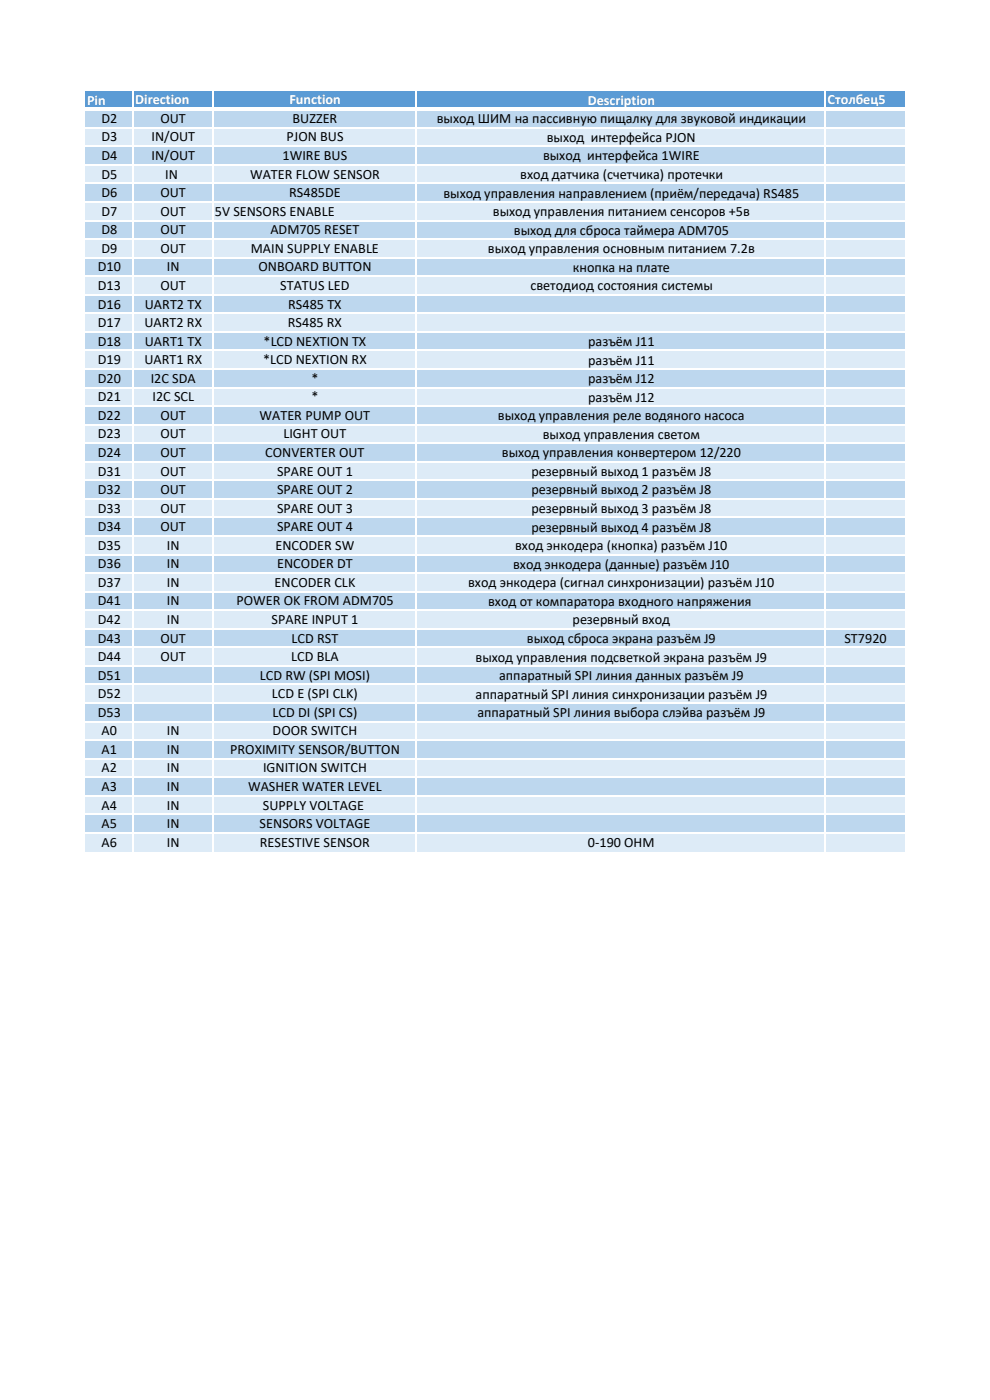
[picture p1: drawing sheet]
<svg xmlns="http://www.w3.org/2000/svg" width="210mm" height="297mm" viewBox="0 0 210 297" stroke-linecap="round" stroke-linejoin="round" font-family="sans-serif">
<defs><g id="words">
<g font-size="3" fill="#fff">
<text x="18.5" y="22.2">Pin</text>
<text x="28.7" y="22.1">Direction</text>
<text x="61.4" y="22.1">Function</text>
<text x="124.7" y="22.2">Description</text>
<text x="175.6" y="22.1">Столбец5</text>
</g>
<g font-size="3">
<text x="21.5" y="26.1">D2</text>
<text x="34" y="26.1">OUT</text>
<text x="62.1" y="26.1">BUZZER</text>
<text x="92.7" y="26.2">выход ШИМ на пассивную пищалку для звуковой индикации</text>
<text x="21.5" y="30">D3</text>
<text x="21.5" y="34">D4</text>
<text x="32.1" y="30">IN/OUT</text>
<text x="32.1" y="34">IN/OUT</text>
<text x="59.9" y="34">1WIRE BUS</text>
<text x="60.7" y="30">PJON BUS</text>
<text x="115.2" y="34">выход интерфейса 1WIRE</text>
<text x="116" y="30.1">выход интерфейса PJON</text>
<text x="21.5" y="37.9">D5</text>
<text x="21.5" y="41.8">D6</text>
<text x="34" y="41.8">OUT</text>
<text x="35.1" y="37.9">IN</text>
<text x="53" y="37.9">WATER FLOW SENSOR</text>
<text x="61.3" y="41.8">RS485DE</text>
<text x="94.1" y="41.9">выход управления направлением (приём/передача) RS485</text>
<text x="110.4" y="38">вход датчика (счетчика) протечки</text>
<text x="21.5" y="45.8">D7</text>
<text x="34" y="45.8">OUT</text>
<text x="45.6" y="45.8">5V SENSORS ENABLE</text>
<text x="104.6" y="45.8">выход управления питанием сенсоров +5в</text>
<text x="21.5" y="49.7">D8</text>
<text x="21.5" y="53.6">D9</text>
<text x="34" y="49.7">OUT</text>
<text x="34" y="53.6">OUT</text>
<text x="53.2" y="53.6">MAIN SUPPLY ENABLE</text>
<text x="57.4" y="49.7">ADM705 RESET</text>
<text x="103.5" y="53.7">выход управления основным питанием 7.2в</text>
<text x="109" y="49.8">выход для сброса таймера ADM705</text>
<text x="20.7" y="57.6">D10</text>
<text x="35.4" y="57.6">IN</text>
<text x="54.8" y="57.6">ONBOARD BUTTON</text>
<text x="121.5" y="57.7">кнопка на плате</text>
<text x="20.7" y="61.5">D13</text>
<text x="20.7" y="65.4">D16</text>
<text x="30.7" y="65.4">UART2 TX</text>
<text x="34" y="61.5">OUT</text>
<text x="59.4" y="61.5">STATUS LED</text>
<text x="61.1" y="65.4">RS485 TX</text>
<text x="112.5" y="61.6">светодиод состояния системы</text>
<text x="20.7" y="69.4">D17</text>
<text x="30.6" y="69.4">UART2 RX</text>
<text x="61" y="69.4">RS485 RX</text>
<text x="20.7" y="73.3">D18</text>
<text x="20.7" y="77.3">D19</text>
<text x="30.6" y="77.3">UART1 RX</text>
<text x="30.7" y="73.3">UART1 TX</text>
<text x="55.8" y="77.3">*LCD NEXTION RX</text>
<text x="55.9" y="73.3">*LCD NEXTION TX</text>
<text x="124.8" y="73.4">разъём J11</text>
<text x="124.8" y="77.3">разъём J11</text>
<text x="20.7" y="81.2">D20</text>
<text x="32" y="81.2">I2C SDA</text>
<text x="66.1" y="81.2">*</text>
<text x="124.8" y="81.3">разъём J12</text>
<text x="20.7" y="85.1">D21</text>
<text x="20.7" y="89.1">D22</text>
<text x="32.3" y="85.1">I2C SCL</text>
<text x="34" y="89.1">OUT</text>
<text x="55.1" y="89.1">WATER PUMP OUT</text>
<text x="66.1" y="85.1">*</text>
<text x="105.6" y="89.2">выход управления реле водяного насоса</text>
<text x="124.8" y="85.2">разъём J12</text>
<text x="20.7" y="93">D23</text>
<text x="34" y="93">OUT</text>
<text x="60.1" y="93">LIGHT OUT</text>
<text x="115.1" y="93.1">выход управления светом</text>
<text x="20.7" y="96.9">D24</text>
<text x="20.7" y="100.9">D31</text>
<text x="34" y="96.9">OUT</text>
<text x="34" y="100.9">OUT</text>
<text x="56.3" y="96.9">CONVERTER OUT</text>
<text x="58.8" y="100.9">SPARE OUT 1</text>
<text x="106.5" y="97">выход управления конвертером 12/220</text>
<text x="112.7" y="101">резервный выход 1 разъём J8</text>
<text x="20.7" y="104.8">D32</text>
<text x="34" y="104.8">OUT</text>
<text x="58.8" y="104.8">SPARE OUT 2</text>
<text x="112.7" y="104.9">резервный выход 2 разъём J8</text>
<text x="20.7" y="108.8">D33</text>
<text x="20.7" y="112.7">D34</text>
<text x="34" y="108.8">OUT</text>
<text x="34" y="112.7">OUT</text>
<text x="58.8" y="108.8">SPARE OUT 3</text>
<text x="58.8" y="112.7">SPARE OUT 4</text>
<text x="112.7" y="108.8">резервный выход 3 разъём J8</text>
<text x="112.7" y="112.8">резервный выход 4 разъём J8</text>
<text x="20.7" y="116.6">D35</text>
<text x="35.4" y="116.6">IN</text>
<text x="58.4" y="116.6">ENCODER SW</text>
<text x="109.3" y="116.7">вход энкодера (кнопка) разъём J10</text>
<text x="20.7" y="120.6">D36</text>
<text x="20.7" y="124.5">D37</text>
<text x="35.4" y="120.6">IN</text>
<text x="35.4" y="124.5">IN</text>
<text x="58.3" y="124.5">ENCODER CLK</text>
<text x="58.8" y="120.6">ENCODER DT</text>
<text x="99.3" y="124.6">вход энкодера (сигнал синхронизации) разъём J10</text>
<text x="108.8" y="120.6">вход энкодера (данные) разъём J10</text>
<text x="20.7" y="128.4">D41</text>
<text x="35.4" y="128.4">IN</text>
<text x="50.2" y="128.4">POWER OK FROM ADM705</text>
<text x="103.5" y="128.5">вход от компаратора входного напряжения</text>
<text x="20.7" y="132.4">D42</text>
<text x="20.7" y="136.3">D43</text>
<text x="34" y="136.3">OUT</text>
<text x="35.4" y="132.4">IN</text>
<text x="57.6" y="132.4">SPARE INPUT 1</text>
<text x="61.9" y="136.3">LCD RST</text>
<text x="111.8" y="136.4">выход сброса экрана разъём J9</text>
<text x="121.5" y="132.5">резервный вход</text>
<text x="179.1" y="136.3">ST7920</text>
<text x="20.7" y="140.3">D44</text>
<text x="34" y="140.3">OUT</text>
<text x="61.8" y="140.3">LCD BLA</text>
<text x="100.9" y="140.3">выход управления подсветкой экрана разъём J9</text>
<text x="20.7" y="144.2">D51</text>
<text x="20.7" y="148.1">D52</text>
<text x="55.1" y="144.2">LCD RW (SPI MOSI)</text>
<text x="57.7" y="148.1">LCD E (SPI CLK)</text>
<text x="100.9" y="148.2">аппаратный SPI линия синхронизации разъём J9</text>
<text x="105.9" y="144.3">аппаратный SPI линия данных разъём J9</text>
<text x="20.7" y="152.1">D53</text>
<text x="21.5" y="156">A0</text>
<text x="35.4" y="156">IN</text>
<text x="57.8" y="152.1">LCD DI (SPI CS)</text>
<text x="57.8" y="156">DOOR SWITCH</text>
<text x="101.3" y="152.1">аппаратный SPI линия выбора слэйва разъём J9</text>
<text x="21.5" y="159.9">A1</text>
<text x="35.4" y="159.9">IN</text>
<text x="48.8" y="159.9">PROXIMITY SENSOR/BUTTON</text>
<text x="21.5" y="163.9">A2</text>
<text x="21.5" y="167.8">A3</text>
<text x="35.4" y="163.9">IN</text>
<text x="35.4" y="167.8">IN</text>
<text x="52.6" y="167.8">WASHER WATER LEVEL</text>
<text x="55.8" y="163.9">IGNITION SWITCH</text>
<text x="21.5" y="171.7">A4</text>
<text x="35.4" y="171.7">IN</text>
<text x="55.8" y="171.7">SUPPLY VOLTAGE</text>
<text x="21.5" y="175.7">A5</text>
<text x="21.5" y="179.6">A6</text>
<text x="35.4" y="175.7">IN</text>
<text x="35.4" y="179.6">IN</text>
<text x="55.1" y="175.7">SENSORS VOLTAGE</text>
<text x="55.1" y="179.6">RESESTIVE SENSOR</text>
<text x="124.7" y="179.7">0-190 OHM</text>
</g>
</g></defs>
<path d="M18.1 19.3h173.9v3.9h-173.9z" fill="#5b9bd5"/>
<path d="M18.1 23.2h173.9v3.9h-173.9z" fill="#bdd7ee"/>
<path d="M18.1 27.1h173.9v4h-173.9z" fill="#ddebf7"/>
<path d="M18.1 31h173.9v4h-173.9z" fill="#bdd7ee"/>
<path d="M18.1 35h173.9v3.9h-173.9z" fill="#ddebf7"/>
<path d="M18.1 38.9h173.9v4h-173.9z" fill="#bdd7ee"/>
<path d="M18.1 42.8h173.9v4h-173.9z" fill="#ddebf7"/>
<path d="M18.1 46.8h173.9v4h-173.9z" fill="#bdd7ee"/>
<path d="M18.1 50.7h173.9v4h-173.9z" fill="#ddebf7"/>
<path d="M18.1 54.7h173.9v3.9h-173.9z" fill="#bdd7ee"/>
<path d="M18.1 58.6h173.9v4h-173.9z" fill="#ddebf7"/>
<path d="M18.1 62.5h173.9v4h-173.9z" fill="#bdd7ee"/>
<path d="M18.1 66.5h173.9v3.9h-173.9z" fill="#ddebf7"/>
<path d="M18.1 70.4h173.9v4h-173.9z" fill="#bdd7ee"/>
<path d="M18.1 74.3h173.9v4h-173.9z" fill="#ddebf7"/>
<path d="M18.1 78.3h173.9v4h-173.9z" fill="#bdd7ee"/>
<path d="M18.1 82.2h173.9v4h-173.9z" fill="#ddebf7"/>
<path d="M18.1 86.1h173.9v4h-173.9z" fill="#bdd7ee"/>
<path d="M18.1 90.1h173.9v4h-173.9z" fill="#ddebf7"/>
<path d="M18.1 94h173.9v4h-173.9z" fill="#bdd7ee"/>
<path d="M18.1 98h173.9v3.9h-173.9z" fill="#ddebf7"/>
<path d="M18.1 101.9h173.9v4h-173.9z" fill="#bdd7ee"/>
<path d="M18.1 105.8h173.9v4h-173.9z" fill="#ddebf7"/>
<path d="M18.1 109.8h173.9v3.9h-173.9z" fill="#bdd7ee"/>
<path d="M18.1 113.7h173.9v4h-173.9z" fill="#ddebf7"/>
<path d="M18.1 117.6h173.9v4h-173.9z" fill="#bdd7ee"/>
<path d="M18.1 121.6h173.9v4h-173.9z" fill="#ddebf7"/>
<path d="M18.1 125.5h173.9v4h-173.9z" fill="#bdd7ee"/>
<path d="M18.1 129.5h173.9v3.9h-173.9z" fill="#ddebf7"/>
<path d="M18.1 133.4h173.9v4h-173.9z" fill="#bdd7ee"/>
<path d="M18.1 137.3h173.9v4h-173.9z" fill="#ddebf7"/>
<path d="M18.1 141.3h173.9v3.9h-173.9z" fill="#bdd7ee"/>
<path d="M18.1 145.2h173.9v4h-173.9z" fill="#ddebf7"/>
<path d="M18.1 149.1h173.9v4h-173.9z" fill="#bdd7ee"/>
<path d="M18.1 153.1h173.9v4h-173.9z" fill="#ddebf7"/>
<path d="M18.1 157h173.9v4h-173.9z" fill="#bdd7ee"/>
<path d="M18.1 161h173.9v3.9h-173.9z" fill="#ddebf7"/>
<path d="M18.1 164.9h173.9v4h-173.9z" fill="#bdd7ee"/>
<path d="M18.1 168.8h173.9v4h-173.9z" fill="#ddebf7"/>
<path d="M18.1 172.8h173.9v3.9h-173.9z" fill="#bdd7ee"/>
<path d="M18.1 176.7h173.9v4h-173.9z" fill="#ddebf7"/>
<g fill="#fff">
<path d="M28.1 19.2h.2v3.6h-.2z"/>
<path d="M45 19.2h.2v3.6h-.2z"/>
<path d="M88.2 19.2h.2v3.6h-.2z"/>
<path d="M174.9 19.2h.3v3.6h-.3z"/>
<path d="M28.1 23.5h.2v157.2h-.2z"/>
<path d="M45 23.5h.2v157.2h-.2z"/>
<path d="M88.2 23.5h.2v157.2h-.2z"/>
<path d="M174.9 23.5h.3v157.2h-.3z"/>
<path d="M17.9 22.8h174.1v.7h-174.1z"/>
<path d="M17.9 27h174.1v.2h-174.1z"/>
<path d="M17.9 30.9h174.1v.3h-174.1z"/>
<path d="M17.9 34.8h174.1v.3h-174.1z"/>
<path d="M17.9 38.8h174.1v.2h-174.1z"/>
<path d="M17.9 42.7h174.1v.3h-174.1z"/>
<path d="M17.9 46.7h174.1v.2h-174.1z"/>
<path d="M17.9 50.6h174.1v.2h-174.1z"/>
<path d="M17.9 54.5h174.1v.3h-174.1z"/>
<path d="M17.9 58.5h174.1v.2h-174.1z"/>
<path d="M17.9 62.4h174.1v.3h-174.1z"/>
<path d="M17.9 66.3h174.1v.3h-174.1z"/>
<path d="M17.9 70.3h174.1v.2h-174.1z"/>
<path d="M17.9 74.2h174.1v.3h-174.1z"/>
<path d="M17.9 78.1h174.1v.3h-174.1z"/>
<path d="M17.9 82.1h174.1v.2h-174.1z"/>
<path d="M17.9 86h174.1v.3h-174.1z"/>
<path d="M17.9 90h174.1v.2h-174.1z"/>
<path d="M17.9 93.9h174.1v.2h-174.1z"/>
<path d="M17.9 97.8h174.1v.3h-174.1z"/>
<path d="M17.9 101.8h174.1v.2h-174.1z"/>
<path d="M17.9 105.7h174.1v.3h-174.1z"/>
<path d="M17.9 109.6h174.1v.3h-174.1z"/>
<path d="M17.9 113.6h174.1v.2h-174.1z"/>
<path d="M17.9 117.5h174.1v.3h-174.1z"/>
<path d="M17.9 121.5h174.1v.2h-174.1z"/>
<path d="M17.9 125.4h174.1v.2h-174.1z"/>
<path d="M17.9 129.3h174.1v.3h-174.1z"/>
<path d="M17.9 133.3h174.1v.2h-174.1z"/>
<path d="M17.9 137.2h174.1v.3h-174.1z"/>
<path d="M17.9 141.1h174.1v.3h-174.1z"/>
<path d="M17.9 145.1h174.1v.2h-174.1z"/>
<path d="M17.9 149h174.1v.3h-174.1z"/>
<path d="M17.9 153h174.1v.2h-174.1z"/>
<path d="M17.9 156.9h174.1v.2h-174.1z"/>
<path d="M17.9 160.8h174.1v.3h-174.1z"/>
<path d="M17.9 164.8h174.1v.2h-174.1z"/>
<path d="M17.9 168.7h174.1v.3h-174.1z"/>
<path d="M17.9 172.6h174.1v.3h-174.1z"/>
<path d="M17.9 176.6h174.1v.2h-174.1z"/>
</g>
<use href="#words"/>
</svg>
